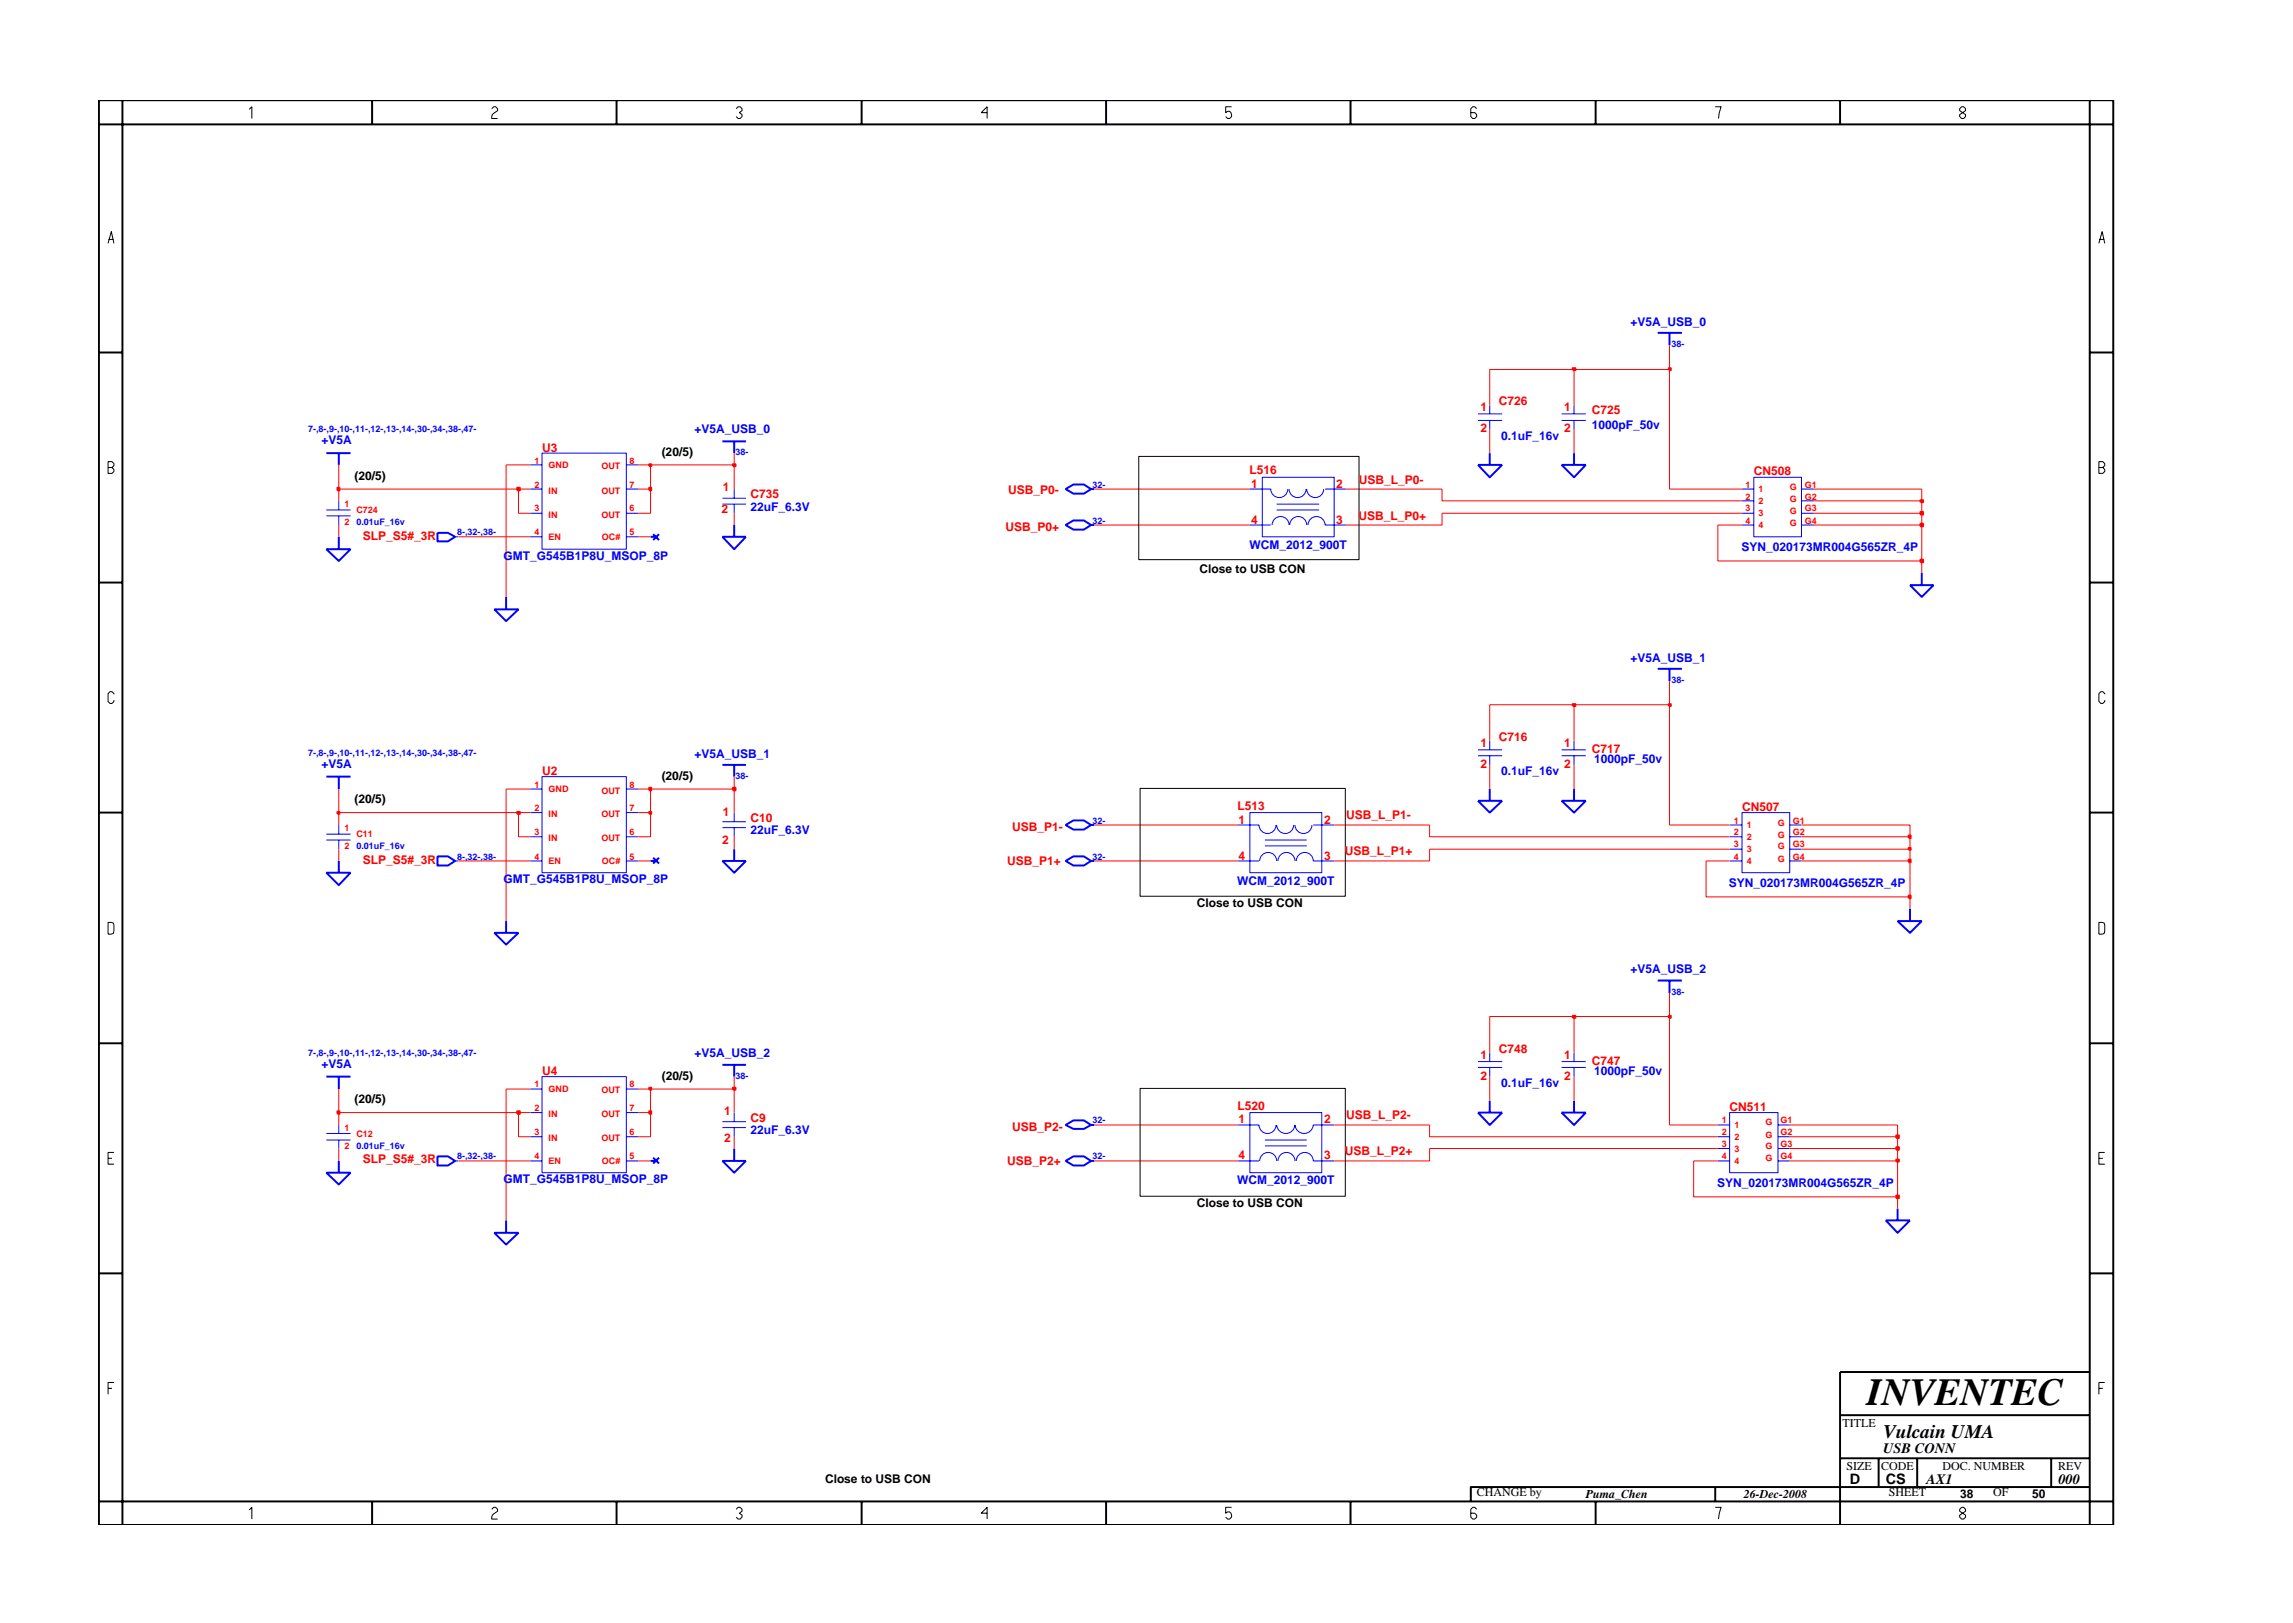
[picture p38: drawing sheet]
<svg xmlns="http://www.w3.org/2000/svg" width="297mm" height="210mm" viewBox="0 0 297 210" stroke-linecap="round" stroke-linejoin="round" font-family="sans-serif">
<defs><g id="words">
<text font-size="5" x="241.8" y="182">INVENTEC</text>
<text font-size="2.5" x="244" y="186.3">Vulcain UMA</text>
<g font-size="1.9">
<text x="244" y="188.2">USB CONN</text>
<text x="239.6" y="192.2">D</text>
<text x="244.3" y="192.3">CS</text>
<text x="249.5" y="192.2">AX1</text>
<text x="266.6" y="192.2">000</text>
</g>
<g font-size="1.6" fill="#00f">
<text x="211.2" y="42.2">+V5A_USB_0</text>
<text x="41.7" y="57.5">+V5A</text>
<text x="90" y="56.2">+V5A_USB_0</text>
<text x="194.5" y="57">0.1uF_16v</text>
<text x="206.2" y="55.6">1000pF_50v</text>
<text x="97.2" y="66.2">22uF_6.3V</text>
<text x="161.9" y="71.1">WCM_2012_900T</text>
<text x="225.6" y="71.4">SYN_020173MR004G565ZR_4P</text>
<text x="65.2" y="72.5">GMT_G545B1P8U_MSOP_8P</text>
<text x="211.2" y="85.7">+V5A_USB_1</text>
<text x="41.7" y="99.5">+V5A</text>
<text x="90" y="98.1">+V5A_USB_1</text>
<text x="194.5" y="100.4">0.1uF_16v</text>
<text x="206.5" y="98.8">1000pF_50v</text>
<text x="97.2" y="108.1">22uF_6.3V</text>
<text x="65.2" y="114.4">GMT_G545B1P8U_MSOP_8P</text>
<text x="160.3" y="114.7">WCM_2012_900T</text>
<text x="224" y="114.9">SYN_020173MR004G565ZR_4P</text>
<text x="211.2" y="126.1">+V5A_USB_2</text>
<text x="90" y="136.9">+V5A_USB_2</text>
<text x="41.7" y="138.4">+V5A</text>
<text x="194.5" y="140.8">0.1uF_16v</text>
<text x="206.5" y="139.2">1000pF_50v</text>
<text x="97.2" y="146.9">22uF_6.3V</text>
<text x="65.2" y="153.3">GMT_G545B1P8U_MSOP_8P</text>
<text x="160.3" y="153.4">WCM_2012_900T</text>
<text x="222.4" y="153.8">SYN_020173MR004G565ZR_4P</text>
</g>
<g font-size="1.6" fill="#f00">
<text x="191.8" y="53.3">1</text>
<text x="194.2" y="52.5">C726</text>
<text x="202.6" y="53.3">1</text>
<text x="206.2" y="53.6">C725</text>
<text x="70.2" y="58.5">U3</text>
<text x="191.8" y="56">2</text>
<text x="202.6" y="56">2</text>
<text x="93.7" y="63.6">1</text>
<text x="97.2" y="64.5">C735</text>
<text x="130.6" y="63.9">USB_P0-</text>
<text x="161.8" y="61.4">L516</text>
<text x="162.1" y="63.2">1</text>
<text x="173.1" y="63.2">2</text>
<text x="176" y="62.8">USB_L_P0-</text>
<text x="227.2" y="61.6">CN508</text>
<text x="47" y="70">SLP_S5#_3R</text>
<text x="93.5" y="66.5">2</text>
<text x="130.2" y="68.8">USB_P0+</text>
<text x="162.1" y="67.8">4</text>
<text x="173.1" y="67.8">3</text>
<text x="176" y="67.4">USB_L_P0+</text>
<text x="70.2" y="100.4">U2</text>
<text x="191.8" y="96.8">1</text>
<text x="191.8" y="99.5">2</text>
<text x="194.2" y="96">C716</text>
<text x="202.6" y="96.8">1</text>
<text x="202.6" y="99.5">2</text>
<text x="206.2" y="97.6">C717</text>
<text x="93.7" y="105.7">1</text>
<text x="97.2" y="106.5">C10</text>
<text x="131.1" y="107.6">USB_P1-</text>
<text x="160.3" y="104.9">L513</text>
<text x="160.5" y="106.7">1</text>
<text x="171.5" y="106.7">2</text>
<text x="174.4" y="106.1">USB_L_P1-</text>
<text x="225.7" y="105.1">CN507</text>
<text x="47" y="111.9">SLP_S5#_3R</text>
<text x="93.6" y="109.4">2</text>
<text x="130.5" y="112.1">USB_P1+</text>
<text x="160.5" y="111.4">4</text>
<text x="171.5" y="111.4">3</text>
<text x="174.2" y="110.8">USB_L_P1+</text>
<text x="191.8" y="137.2">1</text>
<text x="194.2" y="136.4">C748</text>
<text x="202.6" y="137.2">1</text>
<text x="206.2" y="138">C747</text>
<text x="70.2" y="139.3">U4</text>
<text x="160.3" y="143.8">L520</text>
<text x="191.8" y="139.9">2</text>
<text x="202.6" y="139.9">2</text>
<text x="224.1" y="144">CN511</text>
<text x="93.8" y="144.5">1</text>
<text x="93.8" y="148">2</text>
<text x="97.2" y="145.3">C9</text>
<text x="131.1" y="146.5">USB_P2-</text>
<text x="160.5" y="145.5">1</text>
<text x="171.5" y="145.5">2</text>
<text x="174.2" y="149.6">USB_L_P2+</text>
<text x="174.4" y="145">USB_L_P2-</text>
<text x="47" y="150.7">SLP_S5#_3R</text>
<text x="130.5" y="151">USB_P2+</text>
<text x="160.5" y="150.1">4</text>
<text x="171.5" y="150.1">3</text>
</g>
<g font-size="1.6">
<text x="85.7" y="59.1">(20/5)</text>
<text x="45.9" y="62.2">(20/5)</text>
<text x="155.4" y="74.3">Close to USB CON</text>
<text x="85.7" y="101">(20/5)</text>
<text x="45.9" y="104.1">(20/5)</text>
<text x="155" y="117.5">Close to USB CON</text>
<text x="45.9" y="142.9">(20/5)</text>
<text x="85.7" y="139.9">(20/5)</text>
<text x="155" y="156.4">Close to USB CON</text>
<text x="238.7" y="184.8">TITLE</text>
<text x="239.2" y="190.4">SIZE</text>
<text x="243.7" y="190.4">CODE</text>
<text x="251.6" y="190.4">DOC. NUMBER</text>
<text x="266.6" y="190.4">REV</text>
<text x="106.9" y="192.1">Close to USB CON</text>
<text x="191.3" y="193.9">CHANGE by</text>
<text x="205.4" y="194.1">Puma_Chen</text>
<text x="225.9" y="194.1">26-Dec-2008</text>
<text x="244.7" y="193.9">SHEET</text>
<text x="253.9" y="194.1">38</text>
<text x="258.2" y="193.9">OF</text>
<text x="263.3" y="194.1">50</text>
</g>
<g font-size="1.2" fill="#00f">
<text x="216.5" y="45">38-</text>
<text x="39.9" y="56">7-,8-,9-,10-,11-,12-,13-,14-,30-,34-,38-,47-</text>
<text x="95.3" y="59">38-</text>
<text x="141.5" y="63.2">32-</text>
<text x="46.2" y="68">0.01uF_16v</text>
<text x="59.2" y="69.4">8-,32-,38-</text>
<text x="141.5" y="67.8">32-</text>
<text x="216.5" y="88.5">38-</text>
<text x="39.9" y="97.9">7-,8-,9-,10-,11-,12-,13-,14-,30-,34-,38-,47-</text>
<text x="95.3" y="101">38-</text>
<text x="141.5" y="106.7">32-</text>
<text x="46.2" y="110">0.01uF_16v</text>
<text x="59.2" y="111.4">8-,32-,38-</text>
<text x="141.5" y="111.4">32-</text>
<text x="216.5" y="128.9">38-</text>
<text x="39.9" y="136.8">7-,8-,9-,10-,11-,12-,13-,14-,30-,34-,38-,47-</text>
<text x="95.3" y="139.8">38-</text>
<text x="46.2" y="148.8">0.01uF_16v</text>
<text x="141.5" y="145.5">32-</text>
<text x="59.2" y="150.1">8-,32-,38-</text>
<text x="141.5" y="150.1">32-</text>
</g>
<g font-size="1.2" fill="#f00">
<text x="44.6" y="65.7">1</text>
<text x="69.2" y="60.1">1</text>
<text x="69.2" y="63.2">2</text>
<text x="71.1" y="60.7">GND</text>
<text x="71.1" y="64">IN</text>
<text x="77.9" y="60.8">OUT</text>
<text x="77.9" y="64">OUT</text>
<text x="81.6" y="63.2">7</text>
<text x="81.6" y="60.1">8</text>
<text x="226.1" y="63.2">1</text>
<text x="226.1" y="64.7">2</text>
<text x="227.8" y="65.3">2</text>
<text x="227.8" y="63.8">1</text>
<text x="231.8" y="63.5">G</text>
<text x="231.8" y="65">G</text>
<text x="233.8" y="63.2">G1</text>
<text x="233.8" y="64.7">G2</text>
<text x="44.6" y="68">2</text>
<text x="46.2" y="66.5">C724</text>
<text x="69.2" y="69.4">4</text>
<text x="69.2" y="66.2">3</text>
<text x="71.1" y="70">EN</text>
<text x="71.1" y="67.1">IN</text>
<text x="77.9" y="67.1">OUT</text>
<text x="78" y="70">OC#</text>
<text x="81.6" y="69.4">5</text>
<text x="81.6" y="66.2">6</text>
<text x="226.1" y="66.2">3</text>
<text x="226.1" y="67.8">4</text>
<text x="227.8" y="66.8">3</text>
<text x="227.8" y="68.4">4</text>
<text x="231.8" y="66.6">G</text>
<text x="231.8" y="68.1">G</text>
<text x="233.8" y="66.2">G3</text>
<text x="233.8" y="67.8">G4</text>
<text x="44.6" y="107.6">1</text>
<text x="69.2" y="102.1">1</text>
<text x="69.2" y="105.1">2</text>
<text x="71.1" y="102.7">GND</text>
<text x="71.1" y="105.9">IN</text>
<text x="77.9" y="105.9">OUT</text>
<text x="77.9" y="102.8">OUT</text>
<text x="81.6" y="105.1">7</text>
<text x="81.6" y="102.1">8</text>
<text x="224.6" y="106.7">1</text>
<text x="226.3" y="107.2">1</text>
<text x="230.3" y="107">G</text>
<text x="232.3" y="106.7">G1</text>
<text x="44.6" y="110">2</text>
<text x="46.2" y="108.4">C11</text>
<text x="69.2" y="108.2">3</text>
<text x="69.2" y="111.4">4</text>
<text x="71.1" y="112">EN</text>
<text x="71.1" y="109">IN</text>
<text x="77.9" y="109">OUT</text>
<text x="78" y="112">OC#</text>
<text x="81.6" y="111.4">5</text>
<text x="81.6" y="108.2">6</text>
<text x="224.6" y="108.2">2</text>
<text x="224.6" y="109.8">3</text>
<text x="224.6" y="111.4">4</text>
<text x="226.3" y="108.8">2</text>
<text x="226.3" y="110.3">3</text>
<text x="226.3" y="111.9">4</text>
<text x="230.3" y="111.6">G</text>
<text x="230.3" y="108.5">G</text>
<text x="230.3" y="110">G</text>
<text x="232.3" y="111.4">G4</text>
<text x="232.3" y="108.2">G2</text>
<text x="232.3" y="109.8">G3</text>
<text x="69.2" y="144">2</text>
<text x="69.2" y="140.8">1</text>
<text x="71.1" y="141.5">GND</text>
<text x="77.9" y="141.6">OUT</text>
<text x="81.6" y="144">7</text>
<text x="81.6" y="140.8">8</text>
<text x="44.6" y="146.5">1</text>
<text x="44.6" y="148.8">2</text>
<text x="46.2" y="147.3">C12</text>
<text x="69.2" y="147.1">3</text>
<text x="71.1" y="144.7">IN</text>
<text x="71.1" y="147.9">IN</text>
<text x="77.9" y="147.9">OUT</text>
<text x="77.9" y="144.7">OUT</text>
<text x="81.6" y="147.1">6</text>
<text x="223.1" y="145.5">1</text>
<text x="223.1" y="147.1">2</text>
<text x="223.1" y="148.6">3</text>
<text x="224.7" y="146.1">1</text>
<text x="224.7" y="147.7">2</text>
<text x="224.7" y="149.2">3</text>
<text x="228.7" y="145.8">G</text>
<text x="228.7" y="147.4">G</text>
<text x="228.7" y="148.9">G</text>
<text x="230.7" y="145.5">G1</text>
<text x="230.7" y="147.1">G2</text>
<text x="230.7" y="148.6">G3</text>
<text x="69.2" y="150.1">4</text>
<text x="71.1" y="150.8">EN</text>
<text x="78" y="150.8">OC#</text>
<text x="81.6" y="150.1">5</text>
<text x="223.1" y="150.1">4</text>
<text x="224.7" y="150.7">4</text>
<text x="228.7" y="150.4">G</text>
<text x="230.7" y="150.1">G4</text>
</g>
</g></defs>
<g fill="none" stroke="#00f" stroke-width=".25">
<path d="M42.3 58.7h3.1M43.9 58.7v1.5M93.6 57.2h3M95.1 57.2v1.5M193 58.7v1.5M203.9 58.7v1.5M214.7 43.1h3.2M216.3 43.1v1.6M42.3 71.1h3.1l-1.5 1.6zM43.9 69.5v1.6M56.7 69h1.3l1 .5-1 .6h-1.3zM64 78.9h3.2l-1.6 1.6z"/>
<path d="M65.6 77.3v1.6M84.3 69.5h.7M84.6 69.2l.8 .8M85.4 69.2l-.8 .8M93.6 69.5h3l-1.5 1.6zM95.1 68v1.5M138 63.4l1.1-.6h1.3l.9 .6-.9 .6h-1.3zM138 68l1.1-.6h1.3l.9 .6-.9 .6h-1.3zM141.3 63.4h.5M141.3 68h.5M191.5 60.2h3.1l-1.6 1.6zM202.3 60.2h3.1l-1.5 1.6z"/>
<path d="M247.4 75.8h3.1l-1.6 1.5zM248.9 74.2v1.6M93.6 99.1h3M95.1 99.1v1.5M214.7 86.6h3.2M216.3 86.6v1.7M42.3 113.1h3.1l-1.5 1.6zM42.3 100.6h3.1M43.9 100.6v1.6M43.9 111.5v1.6M56.7 110.9h1.3l1 .6-1 .6h-1.3zM65.6 119.3v1.5"/>
<path d="M84.3 111.5h.7M84.6 111.1l.8 .8M85.4 111.1l-.8 .8M93.6 111.5h3l-1.5 1.6zM95.1 110v1.5M138 106.9l1.1-.6h1.3l.9 .6-.9 .6h-1.3zM138 111.5l1.1-.6h1.3l.9 .6-.9 .6h-1.3zM141.3 106.9h.5M141.3 111.5h.5M191.5 103.7h3.1l-1.6 1.6zM193 102.2v1.5M202.3 103.7h3.1l-1.5 1.6z"/>
<path d="M203.9 102.2v1.5M245.8 119.3h3.1l-1.5 1.5zM247.4 117.7v1.6M42.3 139.5h3.1M43.9 139.5v1.6M64 120.8h3.2l-1.6 1.6zM93.6 138h3M95.1 138v1.5M214.7 127h3.2M216.3 127v1.6M42.3 151.9h3.1l-1.5 1.5zM43.9 150.4v1.5"/>
<path d="M56.7 149.8h1.3l1 .6-1 .6h-1.3zM64 159.7h3.2l-1.6 1.5zM65.6 158.1v1.6M84.3 150.4h.7M84.6 150l.8 .7M85.4 150l-.8 .7M93.6 150.4h3l-1.5 1.5zM95.1 148.8v1.6M138 145.7l1.1-.6h1.3l.9 .6-.9 .5h-1.3zM138 150.4l1.1-.6h1.3l.9 .6-.9 .6h-1.3zM141.3 145.7h.5M141.3 150.4h.5"/>
<path d="M191.5 144.1h3.1l-1.6 1.6zM193 142.6v1.5M202.3 144.1h3.1l-1.5 1.6zM203.9 142.6v1.5M244.3 158.1h3.1l-1.6 1.6zM245.8 156.6v1.5"/>
</g>
<g fill="none" stroke="#00f" stroke-width=".13">
<path d="M70.2 58.7h10.9v12.4h-10.9zM191.5 53.6h3.1M191.5 54.5h3.1M193 52.5v1.1M193 54.5v1.1M202.3 53.6h3.1M202.3 54.5h3.1M203.9 52.5v1.1M203.9 54.5v1.1M42.3 66.1h3.1M42.3 66.8h3.1M43.9 64.9v1.2"/>
<path d="M43.9 66.8v1.2M59 69.5h.4M68.7 63.4h1.5M68.7 66.5h1.5M68.7 60.2h1.5M68.7 69.5h1.5M81.1 63.4h1.6M81.1 66.5h1.6M81.1 60.2h1.6M81.1 69.5h1.6M93.6 65.3h3M93.6 64.5h3"/>
<path d="M95.1 63.4v1.1M95.1 65.3v1.2M161.9 63.4h2.7a1.1 1.1 0 0 0 1.1 1.1 1.1 1.1 0 0 0 1.1-1.1M161.9 68h2.7M163.5 61.8h9.3v7.7h-9.3zM164.8 68a1.1 1.1 0 0 1 1.1-1.1 1.1 1.1 0 0 1 1.1 1.1M165.4 66.1h5.5M165.4 65.3h5.5M167 63.4a1.1 1.1 0 0 0 1.1 1.1 1.1 1.1 0 0 0 1.1-1.1M167.1 68a1.1 1.1 0 0 1 1.1-1.1 1.1 1.1 0 0 1 1.1 1.1M169.3 63.4a1.1 1.1 0 0 0 1.1 1.1 1.1 1.1 0 0 0 1.1-1.1M169.4 68a1.1 1.1 0 0 1 1.1-1.1 1.1 1.1 0 0 1 1.1 1.1h2.8"/>
<path d="M171.6 63.4h2.8M225.7 63.4h1.5M225.7 68h1.5M225.7 64.9h1.5M225.7 66.5h1.5M227.2 61.8h6.2v7.7h-6.2zM233.4 63.4h1.6M233.4 68h1.6M233.4 64.9h1.6M233.4 66.5h1.6M191.5 97.1h3.1M191.5 97.9h3.1"/>
<path d="M193 96v1.1M193 97.9v1.2M202.3 97.1h3.1M202.3 97.9h3.1M203.9 96v1.1M203.9 97.9v1.2M42.3 108.8h3.1M42.3 108.1h3.1M43.9 106.9v1.2M43.9 108.8v1.2M59 111.5h.4M68.7 111.5h1.5"/>
<path d="M68.7 102.2h1.5M68.7 105.3h1.5M68.7 108.4h1.5M70.2 100.6h10.9v12.5h-10.9zM81.1 111.5h1.6M81.1 102.2h1.6M81.1 105.3h1.6M81.1 108.4h1.6M93.6 106.5h3M93.6 107.2h3M95.1 105.3v1.2M95.1 107.2v1.2"/>
<path d="M160.4 106.9h2.7a1.1 1.1 0 0 0 1.1 1.1 1.1 1.1 0 0 0 1.1-1.1M160.4 111.5h2.7M161.9 105.3h9.3v7.8h-9.3zM163.2 111.5a1.1 1.1 0 0 1 1.1-1.1 1.1 1.1 0 0 1 1.1 1.1M163.9 109.6h5.4M163.9 108.8h5.4M165.4 106.9a1.1 1.1 0 0 0 1.1 1.1 1.1 1.1 0 0 0 1.1-1.1M165.6 111.5a1.1 1.1 0 0 1 1.1-1.1 1.1 1.1 0 0 1 1.1 1.1M167.8 106.9a1.1 1.1 0 0 0 1.1 1.1 1.1 1.1 0 0 0 1.1-1.1M167.9 111.5a1.1 1.1 0 0 1 1.1-1.1 1.1 1.1 0 0 1 1.1 1.1h2.7M170.1 106.9h2.7M224.1 106.9h1.6"/>
<path d="M224.1 111.5h1.6M224.1 108.4h1.6M224.1 110h1.6M225.7 105.3h6.1v7.8h-6.1zM231.8 106.9h1.6M231.8 111.5h1.6M231.8 108.4h1.6M231.8 110h1.6M70.2 139.5h10.9v12.4h-10.9zM191.5 137.5h3.1M191.5 138.3h3.1M193 136.3v1.2"/>
<path d="M193 138.3v1.2M202.3 137.5h3.1M202.3 138.3h3.1M203.9 136.3v1.2M203.9 138.3v1.2M42.3 146.8h3.1M42.3 147.7h3.1M43.9 145.7v1.1M43.9 147.7v1.1M59 150.4h.4M68.7 147.3h1.5M68.7 150.4h1.5"/>
<path d="M68.7 141.1h1.5M68.7 144.1h1.5M81.1 147.3h1.6M81.1 150.4h1.6M81.1 141.1h1.6M81.1 144.1h1.6M93.6 145.3h3M93.6 146.1h3M95.1 144.1v1.2M95.1 146.1v1.2M160.4 145.7h2.7a1.1 1.1 0 0 0 1.1 1.1 1.1 1.1 0 0 0 1.1-1.1M160.4 150.4h2.7"/>
<path d="M161.9 144.1h9.3v7.8h-9.3zM163.2 150.4a1.1 1.1 0 0 1 1.1-1.1 1.1 1.1 0 0 1 1.1 1.1M163.9 147.7h5.4M163.9 148.4h5.4M165.4 145.7a1.19 1.19 0 0 0 1.2 1.1 1.19 1.19 0 0 0 1.2-1.1 1.19 1.19 0 0 0 1.1 1.1 1.19 1.19 0 0 0 1.2-1.1h2.7M165.6 150.4a1.1 1.1 0 0 1 1.1-1.1 1.1 1.1 0 0 1 1.1 1.1M167.9 150.4a1.1 1.1 0 0 1 1.1-1.1 1.1 1.1 0 0 1 1.1 1.1h2.7M222.5 147.3h1.6M222.5 145.7h1.6M222.5 150.4h1.6M222.5 148.8h1.6M224.1 144.1h6.2v7.8h-6.2z"/>
<path d="M230.3 147.3h1.5M230.3 145.7h1.5M230.3 150.4h1.5M230.3 148.8h1.5"/>
</g>
<path d="M65.6 141.1v17M219.4 150.4v4.7h26.4v1.5" fill="none" stroke="#f00" stroke-width=".13"/>
<path d="M245.6 154.9h.4v.3h-.4z" fill="#8e2323"/>
<path d="M245.6 154.9h.4v.3h-.4z" fill="none" stroke="#f00" stroke-width=".25"/>
<path d="M43.9 148.8v1.6M59.4 150.4h9.3M82.7 150.4h1.6M141.8 150.4h18.6M185.2 148.8v1.6h-12.4M219.4 150.4h3.1M231.8 150.4h14v4.7" fill="none" stroke="#f00" stroke-width=".13"/>
<path d="M245.6 150.2h.4v.3h-.4z" fill="#8e2323"/>
<path d="M245.6 150.2h.4v.3h-.4z" fill="none" stroke="#f00" stroke-width=".25"/>
<path d="M95.1 147.3v1.5M185.2 148.8h37.3M231.8 148.8h14v1.6" fill="none" stroke="#f00" stroke-width=".13"/>
<path d="M245.6 148.6h.4v.4h-.4z" fill="#8e2323"/>
<path d="M245.6 148.6h.4v.4h-.4z" fill="none" stroke="#f00" stroke-width=".25"/>
<path d="M67.2 144.1v3.2h1.5M84.3 144.1v3.2h-1.6M185.2 145.7v1.6h37.3M231.8 147.3h14v1.5" fill="none" stroke="#f00" stroke-width=".13"/>
<path d="M245.6 147.1h.4v.3h-.4z" fill="#8e2323"/>
<path d="M245.6 147.1h.4v.3h-.4z" fill="none" stroke="#f00" stroke-width=".25"/>
<path d="M216.3 131.7v14h6.2M43.9 144.1v1.6M141.8 145.7h18.6M172.8 145.7h12.4M231.8 145.7h14v1.6" fill="none" stroke="#f00" stroke-width=".13"/>
<path d="M43.7 144h.3v.3h-.3z" fill="#8e2323"/>
<path d="M43.7 144h.3v.3h-.3z" fill="none" stroke="#f00" stroke-width=".25"/>
<path d="M43.9 141.1v3h23.3" fill="none" stroke="#f00" stroke-width=".13"/>
<path d="M67 144h.3v.3h-.3z" fill="#8e2323"/>
<path d="M67 144h.3v.3h-.3z" fill="none" stroke="#f00" stroke-width=".25"/>
<path d="M67.2 144.1h1.5M82.7 144.1h1.6" fill="none" stroke="#f00" stroke-width=".13"/>
<path d="M84.1 144h.3v.3h-.3z" fill="#8e2323"/>
<path d="M84.1 144h.3v.3h-.3z" fill="none" stroke="#f00" stroke-width=".25"/>
<path d="M193 139.5v3.1M203.9 139.5v3.1M65.6 141.1h3.1M82.7 141.1h1.6v3M95.1 141.1v3" fill="none" stroke="#f00" stroke-width=".13"/>
<path d="M84.1 140.9h.3v.3h-.3z" fill="#8e2323"/>
<path d="M84.1 140.9h.3v.3h-.3z" fill="none" stroke="#f00" stroke-width=".25"/>
<path d="M84.3 141.1h10.8" fill="none" stroke="#f00" stroke-width=".13"/>
<path d="M94.9 140.9h.4v.3h-.4z" fill="#8e2323"/>
<path d="M94.9 140.9h.4v.3h-.4z" fill="none" stroke="#f00" stroke-width=".25"/>
<path d="M95.1 139.5v1.6M193 136.3v-4.6h10.9v4.6" fill="none" stroke="#f00" stroke-width=".13"/>
<path d="M203.7 131.6h.4v.3h-.4z" fill="#8e2323"/>
<path d="M203.7 131.6h.4v.3h-.4z" fill="none" stroke="#f00" stroke-width=".25"/>
<path d="M203.9 131.7h12.4" fill="none" stroke="#f00" stroke-width=".13"/>
<path d="M216.2 131.6h.2v.3h-.2z" fill="#8e2323"/>
<path d="M216.2 131.6h.2v.3h-.2z" fill="none" stroke="#f00" stroke-width=".25"/>
<path d="M65.6 102.2v17.1M221 111.5v4.7h26.4v1.5M216.3 128.6v3.1" fill="none" stroke="#f00" stroke-width=".13"/>
<path d="M247.3 116h.2v.4h-.2z" fill="#8e2323"/>
<path d="M247.3 116h.2v.4h-.2z" fill="none" stroke="#f00" stroke-width=".25"/>
<path d="M43.9 110v1.5M59.4 111.5h9.3M82.7 111.5h1.6M141.8 111.5h18.6M185.2 110v1.5h-12.4M221 111.5h3.1M233.4 111.5h14v4.7" fill="none" stroke="#f00" stroke-width=".13"/>
<path d="M247.3 111.4h.2v.3h-.2z" fill="#8e2323"/>
<path d="M247.3 111.4h.2v.3h-.2z" fill="none" stroke="#f00" stroke-width=".25"/>
<path d="M95.1 108.4v1.6M185.2 110h38.9M233.4 110h14v1.5" fill="none" stroke="#f00" stroke-width=".13"/>
<path d="M247.3 109.8h.2v.3h-.2z" fill="#8e2323"/>
<path d="M247.3 109.8h.2v.3h-.2z" fill="none" stroke="#f00" stroke-width=".25"/>
<path d="M67.2 105.3v3.1h1.5M84.3 105.3v3.1h-1.6M185.2 106.9v1.5h38.9M233.4 108.4h14v1.6" fill="none" stroke="#f00" stroke-width=".13"/>
<path d="M247.3 108.2h.2v.4h-.2z" fill="#8e2323"/>
<path d="M247.3 108.2h.2v.4h-.2z" fill="none" stroke="#f00" stroke-width=".25"/>
<path d="M216.3 91.3v15.6h7.8M43.9 105.3v1.6M141.8 106.9h18.6M172.8 106.9h12.4M233.4 106.9h14v1.5" fill="none" stroke="#f00" stroke-width=".13"/>
<path d="M43.7 105.2h.3v.2h-.3z" fill="#8e2323"/>
<path d="M43.7 105.2h.3v.2h-.3z" fill="none" stroke="#f00" stroke-width=".25"/>
<path d="M43.9 102.2v3.1h23.3" fill="none" stroke="#f00" stroke-width=".13"/>
<path d="M67 105.2h.3v.2h-.3z" fill="#8e2323"/>
<path d="M67 105.2h.3v.2h-.3z" fill="none" stroke="#f00" stroke-width=".25"/>
<path d="M67.2 105.3h1.5M82.7 105.3h1.6" fill="none" stroke="#f00" stroke-width=".13"/>
<path d="M84.1 105.2h.3v.2h-.3z" fill="#8e2323"/>
<path d="M84.1 105.2h.3v.2h-.3z" fill="none" stroke="#f00" stroke-width=".25"/>
<path d="M65.6 102.2h3.1M82.7 102.2h1.6v3.1M95.1 102.2v3.1" fill="none" stroke="#f00" stroke-width=".13"/>
<path d="M84.1 102.1h.3v.3h-.3z" fill="#8e2323"/>
<path d="M84.1 102.1h.3v.3h-.3z" fill="none" stroke="#f00" stroke-width=".25"/>
<path d="M84.3 102.2h10.8" fill="none" stroke="#f00" stroke-width=".13"/>
<path d="M94.9 102.1h.4v.3h-.4z" fill="#8e2323"/>
<path d="M94.9 102.1h.4v.3h-.4z" fill="none" stroke="#f00" stroke-width=".25"/>
<path d="M193 96v-4.7h10.9v4.7M193 99.1v3.1M203.9 99.1v3.1M95.1 100.6v1.6" fill="none" stroke="#f00" stroke-width=".13"/>
<path d="M203.7 91.2h.4v.3h-.4z" fill="#8e2323"/>
<path d="M203.7 91.2h.4v.3h-.4z" fill="none" stroke="#f00" stroke-width=".25"/>
<path d="M203.9 91.3h12.4" fill="none" stroke="#f00" stroke-width=".13"/>
<path d="M216.2 91.2h.2v.3h-.2z" fill="#8e2323"/>
<path d="M216.2 91.2h.2v.3h-.2z" fill="none" stroke="#f00" stroke-width=".25"/>
<path d="M65.6 60.2v17.1M222.5 68v4.7h26.4v1.5M216.3 88.3v3" fill="none" stroke="#f00" stroke-width=".13"/>
<path d="M248.8 72.5h.3v.3h-.3z" fill="#8e2323"/>
<path d="M248.8 72.5h.3v.3h-.3z" fill="none" stroke="#f00" stroke-width=".25"/>
<path d="M43.9 68v1.5M59.4 69.5h9.3M82.7 69.5h1.6M95.1 66.5v1.5M141.8 68h20.1M186.8 66.5v1.5h-12.4M222.5 68h3.2M235 68h13.9v4.7" fill="none" stroke="#f00" stroke-width=".13"/>
<path d="M248.8 67.8h.3v.4h-.3z" fill="#8e2323"/>
<path d="M248.8 67.8h.3v.4h-.3z" fill="none" stroke="#f00" stroke-width=".25"/>
<path d="M67.2 63.4v3.1h1.5M84.3 63.4v3.1h-1.6M186.8 66.5h38.9M235 66.5h13.9v1.5" fill="none" stroke="#f00" stroke-width=".13"/>
<path d="M248.8 66.3h.3v.4h-.3z" fill="#8e2323"/>
<path d="M248.8 66.3h.3v.4h-.3z" fill="none" stroke="#f00" stroke-width=".25"/>
<path d="M43.9 63.4v1.5M186.8 63.4v1.5h38.9M235 64.9h13.9v1.6" fill="none" stroke="#f00" stroke-width=".13"/>
<path d="M248.8 64.8h.3v.3h-.3z" fill="#8e2323"/>
<path d="M248.8 64.8h.3v.3h-.3z" fill="none" stroke="#f00" stroke-width=".25"/>
<path d="M248.9 63.4v1.5" fill="none" stroke="#f00" stroke-width=".13"/>
<path d="M43.7 63.2h.3v.3h-.3z" fill="#8e2323"/>
<path d="M43.7 63.2h.3v.3h-.3z" fill="none" stroke="#f00" stroke-width=".25"/>
<path d="M43.9 60.2v3.2h23.3" fill="none" stroke="#f00" stroke-width=".13"/>
<path d="M67 63.2h.3v.3h-.3z" fill="#8e2323"/>
<path d="M67 63.2h.3v.3h-.3z" fill="none" stroke="#f00" stroke-width=".25"/>
<path d="M67.2 63.4h1.5M82.7 63.4h1.6" fill="none" stroke="#f00" stroke-width=".13"/>
<path d="M84.1 63.2h.3v.3h-.3z" fill="#8e2323"/>
<path d="M84.1 63.2h.3v.3h-.3z" fill="none" stroke="#f00" stroke-width=".25"/>
<path d="M216.3 47.9v15.5h9.4M65.6 60.2h3.1M82.7 60.2h1.6v3.2M95.1 60.2v3.2M141.8 63.4h20.1M174.4 63.4h12.4M235 63.4h13.9" fill="none" stroke="#f00" stroke-width=".13"/>
<path d="M84.1 60.1h.3v.3h-.3z" fill="#8e2323"/>
<path d="M84.1 60.1h.3v.3h-.3z" fill="none" stroke="#f00" stroke-width=".25"/>
<path d="M84.3 60.2h10.8" fill="none" stroke="#f00" stroke-width=".13"/>
<path d="M94.9 60.1h.4v.3h-.4z" fill="#8e2323"/>
<path d="M94.9 60.1h.4v.3h-.4z" fill="none" stroke="#f00" stroke-width=".25"/>
<path d="M95.1 58.7v1.5M193 52.5v-4.6h10.9v4.6M193 55.6v3.1M203.9 55.6v3.1" fill="none" stroke="#f00" stroke-width=".13"/>
<path d="M203.7 47.7h.4v.2h-.4z" fill="#8e2323"/>
<path d="M203.7 47.7h.4v.2h-.4z" fill="none" stroke="#f00" stroke-width=".25"/>
<path d="M203.9 47.9h12.4" fill="none" stroke="#f00" stroke-width=".13"/>
<path d="M216.2 47.7h.2v.2h-.2z" fill="#8e2323"/>
<path d="M216.2 47.7h.2v.2h-.2z" fill="none" stroke="#f00" stroke-width=".25"/>
<path d="M216.3 44.7v3.2" fill="none" stroke="#f00" stroke-width=".13"/>
<g fill="none" stroke="#000" stroke-width=".25">
<path d="M12.8 13h261v184.6h-261zM12.8 16.1h261M15.9 13v184.6M48.2 13v3.1M79.9 13v3.1M111.6 13v3.1M143.3 13v3.1M174.9 13v3.1M206.7 13v3.1M238.4 13v3.1M270.7 13v184.6M12.8 45.7h3.1"/>
<path d="M270.7 45.7h3.1M12.8 75.5h3.1M270.7 75.5h3.1M12.8 105.3h3.1M270.7 105.3h3.1M12.8 135.2h3.1M270.7 135.2h3.1M12.8 165h3.1M270.7 165h3.1M270.7 177.7h-32.3v19.9M12.8 194.5h261M48.2 194.5v3.1"/>
<path d="M79.9 194.5v3.1M111.6 194.5v3.1M143.3 194.5v3.1M174.9 194.5v3.1M206.7 194.5v3.1M222.2 192.6v1.9M238.4 183.3h32.3M238.4 188.9h32.3M243.4 188.9v3.7M248.4 188.9v3.7M265.7 188.9v3.7M270.7 192.6h-80.2v1.9"/>
</g>
<g fill="none" stroke="#000" stroke-width=".13">
<path d="M32.3 14.2l.3-.4v1.6M63.7 14.1l.3-.3h.2l.3 .3v.2l-.5 .4-.3 .4v.3h.8M95.4 14.1l.2-.3h.3l.2 .3v.2l-.3 .3 .3 .2v.3l-.2 .3h-.3l-.2-.3M127.9 14.6h-.8l.8-.8v1.6M159.5 13.8h-.7v.8l.2-.2a.5 .5 0 0 1 .5 .7l-.2 .3h-.3l-.2-.3M191.3 14.1l-.3-.3h-.2l-.3 .3v1l.3 .3h.2l.3-.3v-.3l-.3-.2h-.5M222.2 13.8h.8l-.4 1.6M253.9 14.1l.2-.3h.3l.2 .3v.2l-.7 .5v.3l.2 .3h.3l.2-.3v-.3l-.7-.5zM14 31.5l.4-1.5 .4 1.5M14.1 31h.6M271.9 31.5l.4-1.5 .4 1.5M272 31h.6"/>
<path d="M14 59.8h.5l.3 .3v.2l-.3 .3 .3 .2v.3l-.3 .2h-.5zM147.5 59.1h28.6v13.4h-28.6zM14 60.6h.5M271.9 60.6h.5l.3-.3v-.2l-.3-.3h-.5v1.5h.5l.3-.2v-.3l-.3-.2M14.8 89.9l-.3-.3h-.2l-.3 .3v1l.3 .2h.2l.3-.2v-.2M272.7 89.9l-.3-.3h-.3l-.2 .3v1l.2 .2h.3l.3-.2v-.2M14 119.5l.7 .1 .1 .2-.1 1.1-.7 .1zM147.7 102.1h26.6v14h-26.6zM271.9 119.5l.7 .1 .1 .2-.1 1.1-.7 .1zM14 150.1h.5M14.8 149.3h-.8v1.5h.8M147.7 141h26.6v14h-26.6z"/>
<path d="M271.9 150.1h.5M272.7 149.3h-.8v1.5h.8M14 179.9h.5M14.8 179.1h-.8v1.5M271.9 179.9h.5M272.7 179.1h-.8v1.5M32.3 195.6l.3-.3v1.5M63.7 195.5l.3-.2h.2l.3 .2v.3l-.7 .5-.1 .2v.3h.8M95.4 195.5l.2-.2h.3l.2 .2v.3l-.3 .2 .3 .3v.2l-.2 .3h-.3l-.2-.3M127.9 196h-.8l.8-.7v1.5M159.5 195.3h-.7v.7l.2-.1a.5 .5 0 0 1 .5 .6l-.2 .3h-.3l-.2-.3M191.3 195.5l-.3-.2h-.2l-.3 .2v1l.3 .3h.2l.3-.3v-.2l-.3-.3h-.5"/>
<path d="M222.2 195.3h.8l-.4 1.5M254.1 195.3l-.2 .2v.3l.7 .5v.2l-.2 .3h-.3l-.2-.3v-.2l.7-.5v-.3l-.2-.2z"/>
</g>
<use href="#words"/>
</svg>
